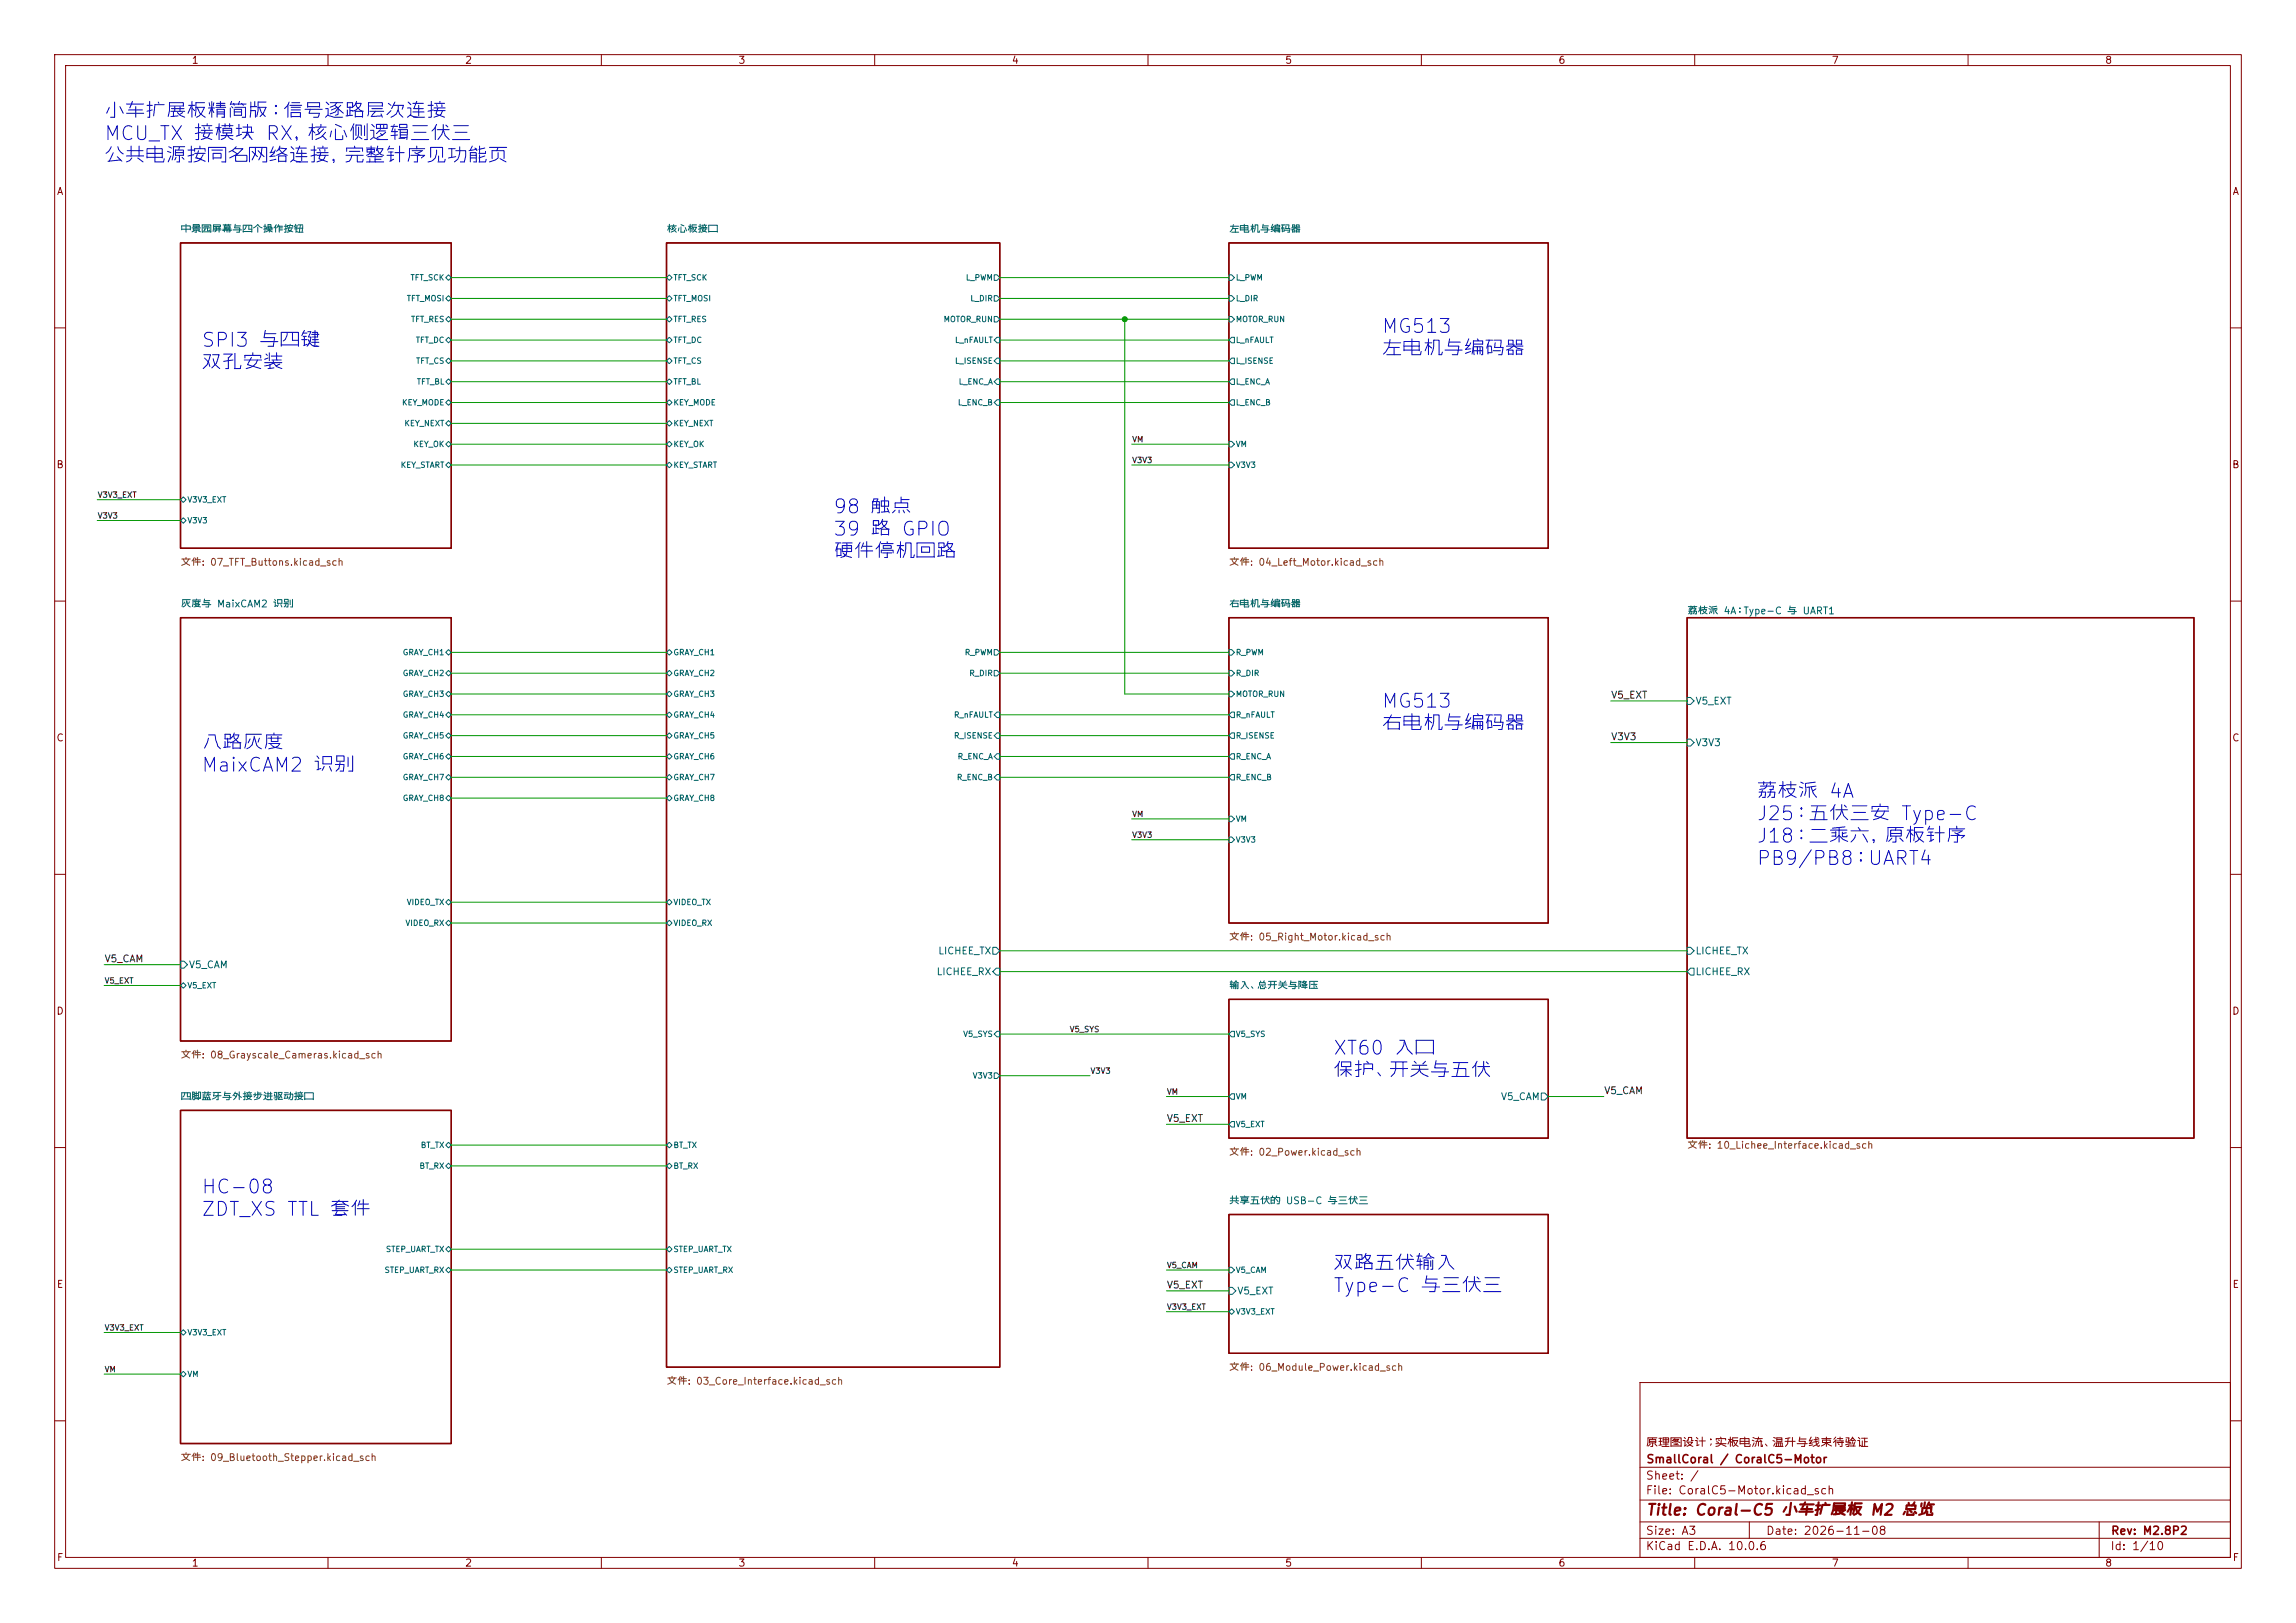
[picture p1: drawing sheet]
<svg xmlns="http://www.w3.org/2000/svg" width="420mm" height="297mm" viewBox="0 0 420 297" stroke-linecap="round" stroke-linejoin="round" font-family="sans-serif">
<defs><g id="words">
<g font-size="2.5" fill="#0000c2">
<text x="18.9" y="22.2">小车扩展板精简版：信号逐路层次连接</text>
<text x="18.9" y="26.3">MCU_TX 接模块 RX，核心侧逻辑三伏三</text>
<text x="18.9" y="30.4">公共电源按同名网络连接，完整针序见功能页</text>
<text x="36.7" y="64.1">SPI3 与四键</text>
<text x="252.6" y="61.6">MG513</text>
<text x="252.6" y="65.7">左电机与编码器</text>
<text x="36.7" y="68.2">双孔安装</text>
<text x="152.2" y="94.6">98 触点</text>
<text x="152.2" y="98.7">39 路 GPIO</text>
<text x="152.2" y="102.8">硬件停机回路</text>
<text x="252.6" y="130.2">MG513</text>
<text x="36.7" y="137.8">八路灰度</text>
<text x="252.6" y="134.3">右电机与编码器</text>
<text x="36.7" y="141.9">MaixCAM2 识别</text>
<text x="321.2" y="146.7">荔枝派 4A</text>
<text x="321.2" y="150.8">J25：五伏三安 Type-C</text>
<text x="321.2" y="154.9">J18：二乘六，原板针序</text>
<text x="321.2" y="158.9">PB9/PB8：UART4</text>
<text x="243.7" y="193.7">XT60 入口</text>
<text x="243.7" y="197.8">保护、开关与五伏</text>
<text x="36.7" y="219.1">HC-08</text>
<text x="36.7" y="223.2">ZDT_XS TTL 套件</text>
<text x="243.7" y="233">双路五伏输入</text>
<text x="243.7" y="237.1">Type-C 与三伏三</text>
</g>
<text font-size="2" fill="#840000" x="301" y="277.8">Title: Coral-C5 小车扩展板 M2 总览</text>
<g font-size="1.5" fill="#840000">
<text x="300.9" y="265.1">原理图设计；实板电流、温升与线束待验证</text>
<text x="301" y="268.1">SmallCoral / CoralC5-Motor</text>
<text x="300.9" y="273.8">File: CoralC5-Motor.kicad_sch</text>
<text x="300.9" y="271.1">Sheet: /</text>
<text x="300.9" y="281.2">Size: A3</text>
<text x="322.9" y="281.2">Date: 2026-11-08</text>
<text x="386" y="281.2">Rev: M2.8P2</text>
<text x="300.9" y="284">KiCad E.D.A. 10.0.6</text>
<text x="385.9" y="284">Id: 1/10</text>
</g>
<g font-size="1.3" fill="#840000">
<text x="35" y="12">1</text>
<text x="85" y="12">2</text>
<text x="135" y="12">3</text>
<text x="185" y="12">4</text>
<text x="235" y="12">5</text>
<text x="285" y="12">6</text>
<text x="335" y="12">7</text>
<text x="385" y="12">8</text>
<text x="10.3" y="36">A</text>
<text x="408.3" y="36">A</text>
<text x="10.2" y="86">B</text>
<text x="408.2" y="86">B</text>
<text x="10.2" y="136">C</text>
<text x="408.2" y="136">C</text>
<text x="10.2" y="186">D</text>
<text x="408.2" y="186">D</text>
<text x="10.3" y="236">E</text>
<text x="408.3" y="236">E</text>
<text x="10.3" y="286">F</text>
<text x="35" y="287">1</text>
<text x="85" y="287">2</text>
<text x="135" y="287">3</text>
<text x="185" y="287">4</text>
<text x="235" y="287">5</text>
<text x="285" y="287">6</text>
<text x="335" y="287">7</text>
<text x="385" y="287">8</text>
<text x="408.3" y="286">F</text>
</g>
<g font-size="1.3" fill="#006464">
<text x="33" y="42.9">中景园屏幕与四个操作按钮</text>
<text x="121.9" y="42.9">核心板接口</text>
<text x="224.8" y="42.9">左电机与编码器</text>
<text x="33" y="111.5">灰度与 MaixCAM2 识别</text>
<text x="224.8" y="111.5">右电机与编码器</text>
<text x="308.6" y="112.7">荔枝派 4A：Type-C 与 UART1</text>
<text x="310" y="129.2">V5_EXT</text>
<text x="310" y="136.9">V3V3</text>
<text x="34.5" y="177.5">V5_CAM</text>
<text x="171.2" y="178.8">LICHEE_RX</text>
<text x="171.5" y="175">LICHEE_TX</text>
<text x="310" y="175">LICHEE_TX</text>
<text x="310" y="178.8">LICHEE_RX</text>
<text x="224.8" y="181.3">输入、总开关与降压</text>
<text x="33" y="201.6">四脚蓝牙与外接步进驱动接口</text>
<text x="274.4" y="201.6">V5_CAM</text>
<text x="224.8" y="220.7">共享五伏的 USB-C 与三伏三</text>
<text x="226.2" y="237.2">V5_EXT</text>
</g>
<g font-size="1.3" fill="#725600">
<text x="33" y="103.8">文件: 07_TFT_Buttons.kicad_sch</text>
<text x="224.8" y="103.8">文件: 04_Left_Motor.kicad_sch</text>
<text x="224.8" y="172.4">文件: 05_Right_Motor.kicad_sch</text>
<text x="33" y="194">文件: 08_Grayscale_Cameras.kicad_sch</text>
<text x="224.8" y="211.8">文件: 02_Power.kicad_sch</text>
<text x="308.6" y="210.5">文件: 10_Lichee_Interface.kicad_sch</text>
<text x="224.8" y="251.2">文件: 06_Module_Power.kicad_sch</text>
<text x="121.9" y="253.7">文件: 03_Core_Interface.kicad_sch</text>
<text x="33" y="267.7">文件: 09_Bluetooth_Stepper.kicad_sch</text>
</g>
<g font-size="1.3" fill="#0f0f0f">
<text x="294.6" y="128.1">V5_EXT</text>
<text x="294.6" y="135.8">V3V3</text>
<text x="19" y="176.4">V5_CAM</text>
<text x="293.3" y="200.5">V5_CAM</text>
<text x="213.3" y="205.6">V5_EXT</text>
<text x="213.3" y="236.1">V5_EXT</text>
</g>
<g font-size="1" fill="#006464">
<text x="75" y="51.6">TFT_SCK</text>
<text x="123.1" y="51.6">TFT_SCK</text>
<text x="176.6" y="51.6">L_PWM</text>
<text x="226" y="51.6">L_PWM</text>
<text x="74.3" y="55.4">TFT_MOSI</text>
<text x="75.1" y="59.2">TFT_RES</text>
<text x="123.1" y="55.4">TFT_MOSI</text>
<text x="123.1" y="59.2">TFT_RES</text>
<text x="172.5" y="59.2">MOTOR_RUN</text>
<text x="177.4" y="55.4">L_DIR</text>
<text x="226" y="55.4">L_DIR</text>
<text x="226" y="59.2">MOTOR_RUN</text>
<text x="76" y="63">TFT_DC</text>
<text x="123.1" y="63">TFT_DC</text>
<text x="174.6" y="63">L_nFAULT</text>
<text x="226" y="63">L_nFAULT</text>
<text x="76" y="66.8">TFT_CS</text>
<text x="76.1" y="70.6">TFT_BL</text>
<text x="123.1" y="66.8">TFT_CS</text>
<text x="123.1" y="70.6">TFT_BL</text>
<text x="174.6" y="66.8">L_ISENSE</text>
<text x="175.3" y="70.6">L_ENC_A</text>
<text x="226" y="66.8">L_ISENSE</text>
<text x="226" y="70.6">L_ENC_A</text>
<text x="73.4" y="74.4">KEY_MODE</text>
<text x="123.1" y="74.4">KEY_MODE</text>
<text x="175.1" y="74.4">L_ENC_B</text>
<text x="226" y="74.4">L_ENC_B</text>
<text x="73.9" y="78.2">KEY_NEXT</text>
<text x="75.5" y="82">KEY_OK</text>
<text x="123.1" y="78.2">KEY_NEXT</text>
<text x="123.1" y="82">KEY_OK</text>
<text x="226" y="82">VM</text>
<text x="73.2" y="85.9">KEY_START</text>
<text x="123.1" y="85.9">KEY_START</text>
<text x="226" y="85.9">V3V3</text>
<text x="34.2" y="92.2">V3V3_EXT</text>
<text x="34.2" y="96">V3V3</text>
<text x="73.6" y="120.1">GRAY_CH1</text>
<text x="73.6" y="124">GRAY_CH2</text>
<text x="123.1" y="120.1">GRAY_CH1</text>
<text x="123.1" y="124">GRAY_CH2</text>
<text x="176.4" y="120.1">R_PWM</text>
<text x="177.2" y="124">R_DIR</text>
<text x="226" y="120.1">R_PWM</text>
<text x="226" y="124">R_DIR</text>
<text x="73.6" y="127.8">GRAY_CH3</text>
<text x="73.6" y="131.6">GRAY_CH4</text>
<text x="123.1" y="127.8">GRAY_CH3</text>
<text x="123.1" y="131.6">GRAY_CH4</text>
<text x="174.4" y="131.6">R_nFAULT</text>
<text x="226" y="127.8">MOTOR_RUN</text>
<text x="226" y="131.6">R_nFAULT</text>
<text x="73.6" y="135.4">GRAY_CH5</text>
<text x="123.1" y="135.4">GRAY_CH5</text>
<text x="174.4" y="135.4">R_ISENSE</text>
<text x="226" y="135.4">R_ISENSE</text>
<text x="73.6" y="139.2">GRAY_CH6</text>
<text x="73.6" y="143">GRAY_CH7</text>
<text x="123.1" y="139.2">GRAY_CH6</text>
<text x="123.1" y="143">GRAY_CH7</text>
<text x="174.9" y="143">R_ENC_B</text>
<text x="175.1" y="139.2">R_ENC_A</text>
<text x="226" y="139.2">R_ENC_A</text>
<text x="226" y="143">R_ENC_B</text>
<text x="73.6" y="146.8">GRAY_CH8</text>
<text x="123.1" y="146.8">GRAY_CH8</text>
<text x="226" y="150.6">VM</text>
<text x="226" y="154.4">V3V3</text>
<text x="74.3" y="165.9">VIDEO_TX</text>
<text x="123.1" y="165.9">VIDEO_TX</text>
<text x="74.1" y="169.7">VIDEO_RX</text>
<text x="123.1" y="169.7">VIDEO_RX</text>
<text x="34.2" y="181.1">V5_EXT</text>
<text x="176.1" y="190">V5_SYS</text>
<text x="226" y="190">V5_SYS</text>
<text x="177.8" y="197.6">V3V3</text>
<text x="226" y="201.4">VM</text>
<text x="226" y="206.5">V5_EXT</text>
<text x="76.6" y="214.1">BT_RX</text>
<text x="76.9" y="210.3">BT_TX</text>
<text x="123.1" y="210.3">BT_TX</text>
<text x="123.1" y="214.1">BT_RX</text>
<text x="70.2" y="233.2">STEP_UART_RX</text>
<text x="70.5" y="229.4">STEP_UART_TX</text>
<text x="123.1" y="229.4">STEP_UART_TX</text>
<text x="123.1" y="233.2">STEP_UART_RX</text>
<text x="226" y="233.2">V5_CAM</text>
<text x="34.2" y="244.6">V3V3_EXT</text>
<text x="226" y="240.8">V3V3_EXT</text>
<text x="34.2" y="252.2">VM</text>
</g>
<g font-size="1" fill="#0f0f0f">
<text x="207" y="81.2">VM</text>
<text x="207" y="85">V3V3</text>
<text x="17.8" y="95.1">V3V3</text>
<text x="17.8" y="91.3">V3V3_EXT</text>
<text x="207" y="149.8">VM</text>
<text x="207" y="153.6">V3V3</text>
<text x="19" y="180.2">V5_EXT</text>
<text x="195.6" y="189.1">V5_SYS</text>
<text x="199.4" y="196.7">V3V3</text>
<text x="213.4" y="200.6">VM</text>
<text x="213.4" y="232.3">V5_CAM</text>
<text x="213.4" y="239.9">V3V3_EXT</text>
<text x="19" y="243.7">V3V3_EXT</text>
<text x="19" y="251.4">VM</text>
</g>
</g></defs>
<g fill="none" stroke="#840000" stroke-width=".18">
<path d="M10 10h400v277h-400zM12 12h396v273h-396zM60 10v2M110 10v2M160 10v2M210 10v2M260 10v2M310 10v2M360 10v2M10 60h2M408 60h2M10 110h2"/>
<path d="M408 110h2M10 160h2M408 160h2M10 210h2M408 210h2M300 253h108v32h-108zM10 260h2M300 278.5h108M300 274.5h108M300 268.5h108M320 278.5v3M384 278.5v6.5"/>
<path d="M408 260h2M60 285v2M110 285v2M160 285v2M210 285v2M260 285v2M300 281.5h108M310 285v2M360 285v2"/>
</g>
<path d="M33 44.5h49.5v55.8h-49.5zM121.9 44.5h61v205.7h-61zM224.8 44.5h58.4v55.8h-58.4zM33 113h49.5v77.5h-49.5zM224.8 113h58.4v55.9h-58.4zM308.6 113h92.7v95.3h-92.7zM224.8 182.9h58.4v25.4h-58.4zM33 203.2h49.5v61h-49.5zM224.8 222.2h58.4v25.4h-58.4z" fill="none" stroke="#840000" stroke-width=".25"/>
<g fill="none" stroke="#006464" stroke-width=".18">
<path d="M81.5 50.8l.5-.5 .5 .5-.5 .5zM81.5 54.6l.5-.5 .5 .5-.5 .5zM82 57.9l.5 .5-.5 .5-.5-.5zM121.9 50.8l.5-.5 .5 .5-.5 .5zM121.9 54.6l.5-.5 .5 .5-.5 .5zM121.9 58.4l.5-.5 .5 .5-.5 .5zM181.9 50.3h.5l.5 .5-.5 .5h-.5zM181.9 54.1h.5l.5 .5-.5 .5h-.5zM181.9 57.9h.5l.5 .5-.5 .5h-.5zM224.8 50.3h.5l.5 .5-.5 .5h-.5zM224.8 54.1h.5l.5 .5-.5 .5h-.5zM224.8 57.9h.5l.5 .5-.5 .5h-.5z"/>
<path d="M81.5 62.2l.5-.5 .5 .5-.5 .5zM81.5 66l.5-.5 .5 .5-.5 .5zM81.5 73.7l.5-.5 .5 .5-.5 .5zM81.5 77.5l.5-.5 .5 .5-.5 .5zM82 69.3l.5 .6-.5 .5-.5-.5zM121.9 62.2l.5-.5 .5 .5-.5 .5zM121.9 66l.5-.5 .5 .5-.5 .5zM121.9 69.9l.5-.6 .5 .6-.5 .5zM121.9 73.7l.5-.5 .5 .5-.5 .5zM121.9 77.5l.5-.5 .5 .5-.5 .5zM182.4 61.7h.5v1h-.5l-.5-.5zM182.4 65.5h.5v1h-.5l-.5-.5z"/>
<path d="M182.4 69.3h.5v1.1h-.5l-.5-.5zM182.4 73.2h.5v1h-.5l-.5-.5zM225.3 61.7h.5v1h-.5l-.5-.5zM225.3 65.5h.5v1h-.5l-.5-.5zM225.3 69.3h.5v1.1h-.5l-.5-.5zM225.3 73.2h.5v1h-.5l-.5-.5zM33 95.3l.5-.6 .5 .6-.5 .5zM33.5 90.9l.5 .5-.5 .5-.5-.5zM81.5 85.1l.5-.5 .5 .5-.5 .5zM82 80.8l.5 .5-.5 .5-.5-.5zM121.9 81.3l.5-.5 .5 .5-.5 .5zM121.9 85.1l.5-.5 .5 .5-.5 .5z"/>
<path d="M224.8 80.8h.5l.5 .5-.5 .5h-.5zM224.8 84.6h.5l.5 .5-.5 .5h-.5zM81.5 119.4l.5-.5 .5 .5-.5 .5zM121.9 119.4l.5-.5 .5 .5-.5 .5zM181.9 118.9h.5l.5 .5-.5 .5h-.5zM224.8 118.9h.5l.5 .5-.5 .5h-.5zM81.5 130.8l.5-.5 .5 .5-.5 .5zM81.5 138.4l.5-.5 .5 .5-.5 .5zM82 122.7l.5 .5-.5 .5-.5-.5zM82 126.5l.5 .5-.5 .5-.5-.5zM82 134.1l.5 .5-.5 .5-.5-.5zM121.9 123.2l.5-.5 .5 .5-.5 .5z"/>
<path d="M121.9 127l.5-.5 .5 .5-.5 .5zM121.9 130.8l.5-.5 .5 .5-.5 .5zM121.9 134.6l.5-.5 .5 .5-.5 .5zM121.9 138.4l.5-.5 .5 .5-.5 .5zM181.9 122.7h.5l.5 .5-.5 .5h-.5zM182.4 130.3h.5v1h-.5l-.5-.5zM182.4 134.1h.5v1h-.5l-.5-.5zM182.4 137.9h.5v1h-.5l-.5-.5zM224.8 122.7h.5l.5 .5-.5 .5h-.5zM224.8 126.5h.5l.5 .5-.5 .5h-.5zM225.3 130.3h.5v1h-.5l-.5-.5zM225.3 134.1h.5v1h-.5l-.5-.5z"/>
<path d="M225.3 137.9h.5v1h-.5l-.5-.5zM308.6 127.6h.6l.7 .7-.7 .6h-.6zM308.6 135.3h.6l.7 .6-.7 .6h-.6zM81.5 142.2l.5-.5 .5 .5-.5 .5zM82 145.5l.5 .6-.5 .5-.5-.5zM121.9 142.2l.5-.5 .5 .5-.5 .5zM121.9 146.1l.5-.6 .5 .6-.5 .5zM182.4 141.7h.5v1h-.5l-.5-.5zM224.8 149.4h.5l.5 .5-.5 .5h-.5zM224.8 153.2h.5l.5 .5-.5 .5h-.5zM225.3 141.7h.5v1h-.5l-.5-.5zM33 175.9h.7l.6 .6-.6 .7h-.7z"/>
<path d="M33.5 179.8l.5 .5-.5 .5-.5-.5zM81.5 165.1l.5-.5 .5 .5-.5 .5zM82 168.4l.5 .5-.5 .5-.5-.5zM121.9 165.1l.5-.5 .5 .5-.5 .5zM121.9 168.9l.5-.5 .5 .5-.5 .5zM181.6 173.4h.6l.7 .6-.7 .6h-.6zM182.2 177.2h.7v1.2h-.7l-.6-.6zM308.6 173.4h.6l.7 .6-.7 .6h-.6zM309.2 177.2h.7v1.2h-.7l-.6-.6zM181.9 196.3h.5l.5 .6-.5 .5h-.5zM182.4 188.7h.5v1h-.5l-.5-.5zM225.3 188.7h.5v1h-.5l-.5-.5z"/>
<path d="M81.5 213.4l.5-.5 .5 .5-.5 .5zM82 209l.5 .6-.5 .5-.5-.5zM121.9 209.6l.5-.6 .5 .6-.5 .5zM121.9 213.4l.5-.5 .5 .5-.5 .5zM225.3 200.2h.5v1h-.5l-.5-.5zM225.3 205.2h.5v1h-.5l-.5-.5zM281.9 200h.7l.6 .7-.6 .6h-.7zM81.5 228.6l.5-.5 .5 .5-.5 .5zM82 231.9l.5 .5-.5 .5-.5-.5zM121.9 228.6l.5-.5 .5 .5-.5 .5zM121.9 232.4l.5-.5 .5 .5-.5 .5zM224.8 231.9h.5l.5 .5-.5 .5h-.5z"/>
<path d="M224.8 235.6h.6l.7 .6-.7 .7h-.6zM33 243.8l.5-.5 .5 .5-.5 .5zM33 251.5l.5-.5 .5 .5-.5 .5zM224.8 240l.5-.5 .5 .5-.5 .5z"/>
</g>
<g fill="none" stroke="#009600" stroke-width=".18">
<path d="M82.5 58.4h39.4M82.5 50.8h39.4M82.5 54.6h39.4M182.9 58.4h41.9M182.9 50.8h41.9M182.9 54.6h41.9M205.7 58.4v68.6h19.1M82.5 77.5h39.4M82.5 66h39.4M82.5 69.9h39.4M82.5 73.7h39.4M82.5 62.2h39.4"/>
<path d="M182.9 66h41.9M182.9 69.9h41.9M182.9 73.7h41.9M182.9 62.2h41.9M17.8 95.3h15.2M17.8 91.4h15.2M82.5 85.1h39.4M82.5 81.3h39.4M207 85.1h17.8M207 81.3h17.8M82.5 119.4h39.4M182.9 119.4h41.9"/>
<path d="M82.5 123.2h39.4M82.5 127h39.4M82.5 138.4h39.4M82.5 134.6h39.4M82.5 130.8h39.4M182.9 123.2h41.9M182.9 138.4h41.9M182.9 134.6h41.9M182.9 130.8h41.9M294.6 135.9h14M294.6 128.3h14M82.5 142.2h39.4"/>
<path d="M82.5 146.1h39.4M182.9 142.2h41.9M207 153.7h17.8M207 149.9h17.8M19 176.5h14M82.5 165.1h39.4M82.5 168.9h39.4M182.9 174h125.7M182.9 177.8h125.7M19 180.3h14M182.9 196.9h16.5M182.9 189.2h41.9"/>
<path d="M82.5 209.6h39.4M82.5 213.4h39.4M213.4 200.7h11.4M213.4 205.7h11.4M283.2 200.7h10.2M82.5 228.6h39.4M82.5 232.4h39.4M213.4 232.4h11.4M213.4 236.2h11.4M19 243.8h14M19 251.5h14M213.4 240h11.4"/>
</g>
<circle cx="205.7" cy="58.4" r=".46" fill="#009600" stroke="#009600" stroke-width=".18"/>
<use href="#words"/>
</svg>
